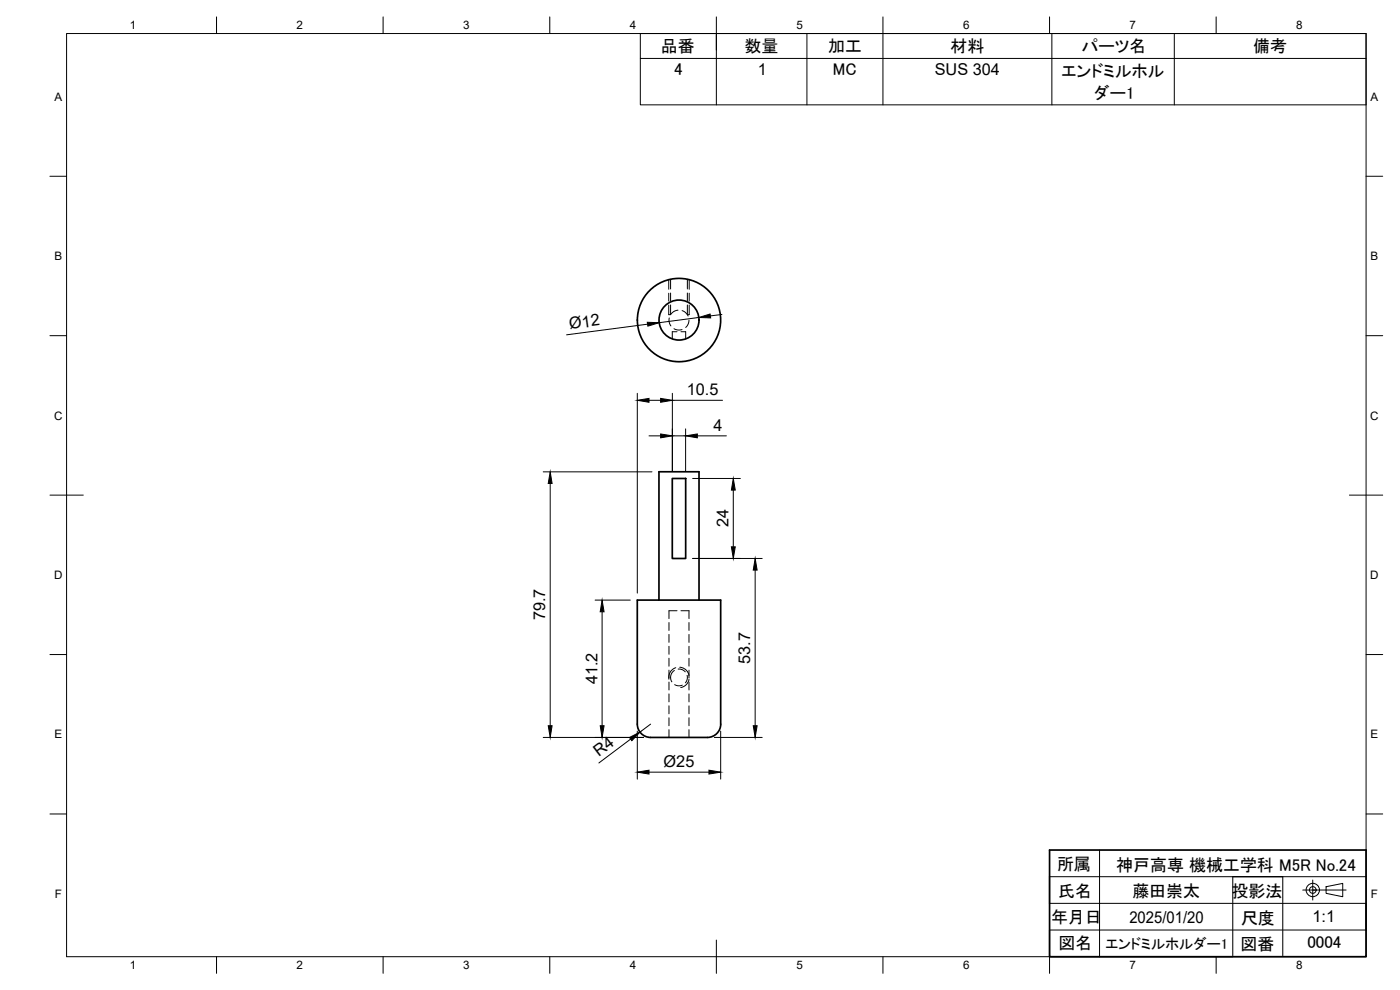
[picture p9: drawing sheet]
<svg xmlns="http://www.w3.org/2000/svg" width="420mm" height="297mm" viewBox="0 0 420 297" stroke-linecap="round" stroke-linejoin="round" font-family="sans-serif">
<defs><g id="words">
<g font-size="5.1">
<text x="198.4" y="15.6">品番</text>
<text x="223.5" y="15.6">数量</text>
<text x="248.6" y="15.7">加工</text>
<text x="285.3" y="15.6">材料</text>
<text x="324.6" y="15.6">パーツ名</text>
<text x="376.1" y="15.6">備考</text>
<text x="202.3" y="22.4">4</text>
<text x="249.9" y="22.4">MC</text>
<text x="318.6" y="23.1">エンドミルホル</text>
<text x="328.4" y="29.7">ダー1</text>
<text x="317.2" y="261">所属</text>
<text x="335" y="261.2">神戸高専 機械工学科 M5R No.24</text>
<text x="317.6" y="269.1">氏名</text>
<text x="339.8" y="269.2">藤田崇太</text>
<text x="369.6" y="269.1">投影法</text>
<text x="315.4" y="276.9">年月日</text>
<text x="372.4" y="277.2">尺度</text>
<text x="317.7" y="284.8">図名</text>
<text x="372.3" y="285.1">図番</text>
<text x="392.4" y="284.6">0004</text>
</g>
<g font-size="4.9">
<text x="227.4" y="22.4">1</text>
<text x="280.5" y="22.5">SUS 304</text>
<text x="171" y="98.8" transform="rotate(-7 171 98.8)">Ø12</text>
<text x="206.1" y="118.6">10.5</text>
<text x="214.1" y="129.4">4</text>
<text x="218.7" y="158.2" transform="rotate(-90 218.7 158.2)">24</text>
<text x="163.7" y="186.2" transform="rotate(-90 163.7 186.2)">79.7</text>
<text x="225.2" y="199.2" transform="rotate(-90 225.2 199.2)">53.7</text>
<text x="179.3" y="205.3" transform="rotate(-90 179.3 205.3)">41.2</text>
<text x="179.7" y="227.2" transform="rotate(-37 179.7 227.2)">R4</text>
<text x="199.2" y="230.1">Ø25</text>
<text x="338.9" y="276.9">2025/01/20</text>
<text x="393.9" y="276.6">1:1</text>
</g>
<text font-size="4.4" x="331.7" y="284.7">エンドミルホルダー1</text>
<g font-size="3.5">
<text x="39" y="8.8">1</text>
<text x="89" y="8.8">2</text>
<text x="139" y="8.8">3</text>
<text x="189" y="8.8">4</text>
<text x="239" y="8.8">5</text>
<text x="289" y="8.8">6</text>
<text x="339" y="8.8">7</text>
<text x="389" y="8.8">8</text>
<text x="16.3" y="30.2">A</text>
<text x="411.3" y="30.2">A</text>
<text x="16.3" y="78">B</text>
<text x="411.3" y="78">B</text>
<text x="16.2" y="125.9">C</text>
<text x="411.2" y="125.9">C</text>
<text x="16.2" y="173.7">D</text>
<text x="411.2" y="173.7">D</text>
<text x="16.3" y="221.6">E</text>
<text x="411.3" y="221.6">E</text>
<text x="16.4" y="269.4">F</text>
<text x="411.4" y="269.4">F</text>
<text x="39" y="290.8">1</text>
<text x="89" y="290.8">2</text>
<text x="139" y="290.8">3</text>
<text x="189" y="290.8">4</text>
<text x="239" y="290.8">5</text>
<text x="289" y="290.8">6</text>
<text x="339" y="290.8">7</text>
<text x="389" y="290.8">8</text>
</g>
</g></defs>
<!-- layer: Visible -->
<g fill="none" stroke="#000" stroke-width=".51">
<path d="M201.8 143.6h4v24h-4zM191.3 180.1h25v37.2a4.5 4.5 0 0 1-5.5 4h-14.5a4.3 4.3 0 0 1-5-4zM197.8 180.1v-38.6h12v38.6"/>
<circle cx="203.8" cy="96" r="6"/>
<circle cx="203.8" cy="96" r="12.5"/>
</g>
<!-- layer: Hidden -->
<g fill="none" stroke="#000" stroke-width=".3">
<path d="M200.9 95.4l-.1 1.1 .5 1.3M201.3 91.5v2.9h-.6M201.3 83.8v2.9M201.3 87.9v2.4M202.3 98.6l1.2 .4 1.2-.1M203.2 99.5h-1.4v2.2M203.5 93.1l-1.4 .4-.7 .8M204.4 99.5h1.4v2.2M204.7 93.2l1.1 .6 .7 1M206.3 91.5v2.9h.5M206.3 83.8v2.9M206.3 87.9v2.4"/>
<path d="M206.8 96l-.4 1.5-.6 .8M200.8 186.8v2.4M200.8 190.4v2.3M200.8 193.9v2.4M200.8 197.5v2.4M203.2 183.2h-2.4v2.4M204.4 183.2h2.4v2.4M206.8 186.8v2.4M206.8 190.4v2.3M206.8 193.9v2.4M206.8 197.5v2.4M200.8 201.1v2.3"/>
<path d="M200.8 204.6v2.4M200.8 208.2v2.4M200.8 211.8v2.4M200.8 215.4v2.3M200.8 218.9v2.4M202.4 201.2l-.7 .6-.4 1v1l.3 .8M202.5 205.4l1 .4 1.3-.2M203.5 200.8l1.3 .1 .9 .7M206.2 202.6v1.2l-.5 1.1M206.8 201.1v2.3M206.8 204.6v2.4M206.8 208.2v2.4"/>
<path d="M206.8 211.8v2.4M206.8 215.4v2.3M206.8 218.9v2.4"/>
</g>
<!-- layer: Hidden Narrow -->
<path d="M200.7 83.9v2.9M200.7 88v2.3M200.7 91.6v2.8M206.8 83.9v2.9M206.8 88v2.3M206.8 91.6v2.8M202.8 200.3l-.6 .3a3.1 3.1 0 0 0-1.5 3.2M204 200.2l1.7 .6 .6 .7 .5 1.2M206.8 203.8l-.8 1.6-1.7 .9" fill="none" stroke="#000" stroke-width=".3"/>
<!-- layer: Border -->
<g fill="none" stroke="#000" stroke-width=".3">
<path d="M20 10.1h390v276.9h-390zM65 5.1v5M115 5.1v5M165 5.1v5M215 5.1v10M265 5.1v5M315 5.1v5M365 5.1v5M15 52.9h5M410 52.9h5M15 100.7h5M410 100.7h5"/>
<path d="M15 148.6h10M405 148.6h10M15 196.4h5M410 196.4h5M15 244.2h5M410 244.2h5M65 287v5M115 287v5M165 287v5M215 282.1v9.9M265 287v5M315 287v5"/>
<path d="M365 287v5"/>
</g>
<!-- layer: TitleBlock -->
<path d="M315 255h95v32h-95z" fill="none" stroke="#000" stroke-width=".51"/>
<g fill="none" stroke="#000" stroke-width=".3">
<path d="M330 255v32M315 263h95M315 271h95M315 279h95M370 263v24M385 263v24M391 267h13M394 264v6.1M398 266.1l5-1v4l-5-1.1z"/>
<circle cx="394" cy="267" r="2"/>
<circle cx="394" cy="267" r="1.01"/>
</g>
<path d="M315 279v8h55M315 263v8M370 263h15M410 271v8" fill="none" stroke="#000" stroke-width=".36"/>
<!-- layer: FD_Dimensions -->
<g fill="none" stroke="#000" stroke-width=".3">
<path d="M194.4 97.3l-24.4 3.2M209.7 95.3l-11.9 1.5M216.7 94.3l-3.5 .5M191.3 118v60M201.8 118v23.5M194.8 120.1h3.5M194.8 130.8h3.5M201.8 120.1h15.1M201.8 130.8h4M205.8 128.7v12.8M209.3 130.8h8.7M163 141.6h32.7"/>
<path d="M165.1 145.1v72.6M207.9 143.6h14.3M220.1 147.1v17M207.9 167.6h20.8M226.6 171.1v46.6M178.6 180.1h10.6M180.7 183.6v34.1M191.3 219.4v14.4M195.3 217.3l-3.2 2.4M216.3 219.4v14.4M163 221.3h30.2M189.3 221.7l-9.6 7.2"/>
<path d="M194.8 231.7h18M214.4 221.3h14.3"/>
</g>
<g fill="#000" stroke="#000" stroke-width=".3">
<path d="M194.3 96.7l3.5 .1-3.4 1.1zM209.7 95.3l3.4-1.1 .2 1.2zM191.3 120.1l3.5-.6v1.2zM198.3 119.5l3.5 .6-3.5 .6zM198.3 130.2l3.5 .6-3.5 .6zM205.8 130.8l3.5-.6v1.2zM165.1 141.6l.6 3.5h-1.2zM220.1 143.6l.6 3.5h-1.2zM219.5 164.1h1.2l-.6 3.5zM226.6 167.6l.6 3.5h-1.1zM180.7 180.1l.6 3.5h-1.2zM164.5 217.7h1.2l-.6 3.6z"/>
<path d="M180.1 217.7h1.2l-.6 3.6zM226.1 217.7h1.1l-.6 3.6zM188.9 221.3l3.2-1.6-2.5 2.5zM191.3 231.7l3.5-.6v1.1zM212.8 231.1l3.5 .6-3.5 .5z"/>
</g>
<!-- layer: Custom Tables -->
<path d="M192.2 10.1h217.8v21.4h-217.8zM192.2 17.5h217.8M215 10.1v21.4M242.2 10.1v21.4M265 10.1v21.4M315.7 10.1v21.4M352.4 10.1v21.4" fill="none" stroke="#000" stroke-width=".3"/>
<use href="#words"/>
</svg>
